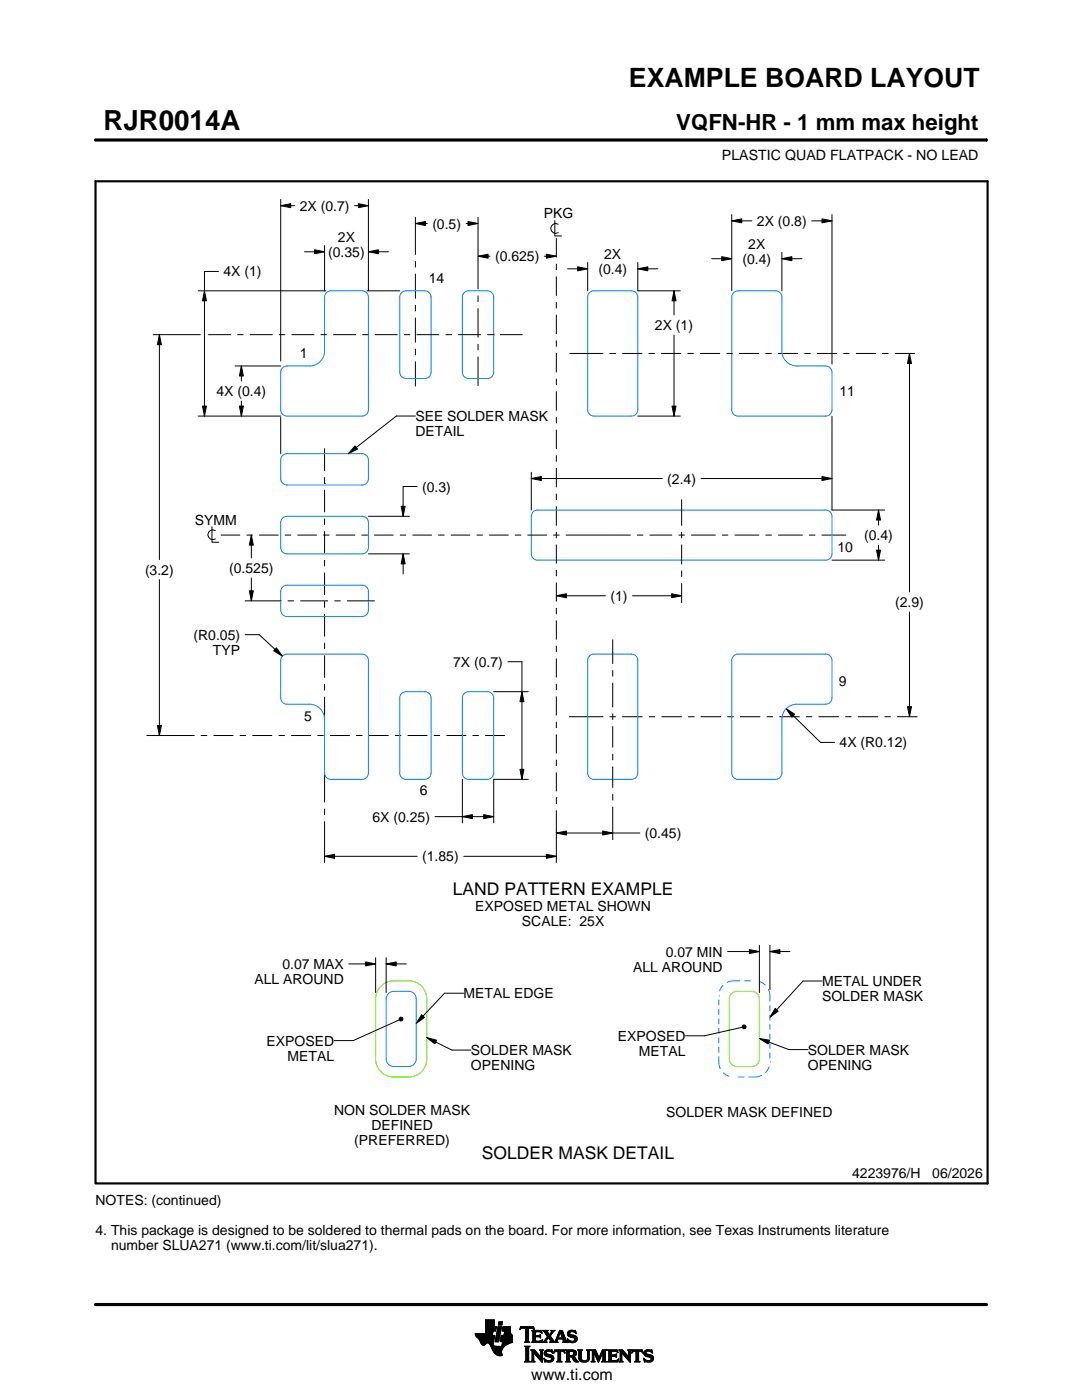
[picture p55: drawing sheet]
<svg xmlns="http://www.w3.org/2000/svg" width="216mm" height="279mm" viewBox="0 0 216 279" stroke-linecap="round" stroke-linejoin="round" font-family="sans-serif">
<defs><g id="words">
<text font-size="5.5" x="20.6" y="26">RJR0014A</text>
<text font-size="5.3" x="125.5" y="17.4">EXAMPLE BOARD LAYOUT</text>
<text font-size="4.4" x="135" y="26">VQFN-HR - 1 mm max height</text>
<g font-size="3.5">
<text x="90.4" y="178.7">LAND PATTERN EXAMPLE</text>
<text x="96.1" y="231.4">SOLDER MASK DETAIL</text>
</g>
<text font-size="3.2" x="106" y="275.3">www.ti.com</text>
<g font-size="2.8">
<text x="144.1" y="32">PLASTIC QUAD FLATPACK - NO LEAD</text>
<text x="59.8" y="42">2X (0.7)</text>
<text x="86.3" y="45.6">(0.5)</text>
<text x="108.5" y="43.6">PKG</text>
<text x="151.1" y="45.1">2X (0.8)</text>
<text x="65.5" y="51.2">(0.35)</text>
<text x="67.4" y="48.2">2X</text>
<text x="98.8" y="52.1">(0.625)</text>
<text x="120.6" y="51.6">2X</text>
<text x="148.1" y="52.6">(0.4)</text>
<text x="149.3" y="49.6">2X</text>
<text x="44.6" y="55.2">4X (1)</text>
<text x="85.6" y="56.4">14</text>
<text x="119.4" y="54.6">(0.4)</text>
<text x="130.7" y="65.9">2X (1)</text>
<text x="59.8" y="71.4">1</text>
<text x="43.2" y="79">4X (0.4)</text>
<text x="167.5" y="78.9">11</text>
<text x="82.9" y="84">SEE SOLDER MASK</text>
<text x="82.9" y="87">DETAIL</text>
<text x="84.2" y="98.1">(0.3)</text>
<text x="133.1" y="96.5">(2.4)</text>
<text x="38.9" y="104.7">SYMM</text>
<text x="172.4" y="107.8">(0.4)</text>
<text x="167.1" y="110.2">10</text>
<text x="28.9" y="114.7">(3.2)</text>
<text x="45.7" y="114.4">(0.525)</text>
<text x="121.8" y="119.9">(1)</text>
<text x="178.6" y="121.1">(2.9)</text>
<text x="38.6" y="127.7">(R0.05)</text>
<text x="42.5" y="130.7">TYP</text>
<text x="90.4" y="133.1">7X (0.7)</text>
<text x="167.4" y="136.9">9</text>
<text x="60.7" y="143.9">5</text>
<text x="167.5" y="149.2">4X (R0.12)</text>
<text x="83.8" y="158.7">6</text>
<text x="74.3" y="164">6X (0.25)</text>
<text x="128.7" y="167.2">(0.45)</text>
<text x="84.2" y="171.9">(1.85)</text>
<text x="94.8" y="181.8">EXPOSED METAL SHOWN</text>
<text x="104.1" y="184.8">SCALE: 25X</text>
<text x="132.9" y="190.9">0.07 MIN</text>
<text x="50.8" y="196.4">ALL AROUND</text>
<text x="56.3" y="193.4">0.07 MAX</text>
<text x="126.3" y="193.9">ALL AROUND</text>
<text x="164" y="196.8">METAL UNDER</text>
<text x="92.5" y="199.2">METAL EDGE</text>
<text x="164" y="199.8">SOLDER MASK</text>
<text x="53.2" y="208.7">EXPOSED</text>
<text x="123.3" y="207.7">EXPOSED</text>
<text x="57.4" y="211.7">METAL</text>
<text x="94" y="210.6">SOLDER MASK</text>
<text x="94" y="213.6">OPENING</text>
<text x="127.5" y="210.7">METAL</text>
<text x="161.2" y="210.5">SOLDER MASK</text>
<text x="161.2" y="213.5">OPENING</text>
<text x="66.7" y="222.5">NON SOLDER MASK</text>
<text x="74.1" y="225.5">DEFINED</text>
<text x="132.9" y="223">SOLDER MASK DEFINED</text>
<text x="70.7" y="228.5">(PREFERRED)</text>
<text x="170" y="235.2">4223976/H</text>
<text x="186" y="235.2">06/2026</text>
<text x="19.1" y="240.5">NOTES: (continued)</text>
<text x="19.1" y="246.5">4. This package is designed to be soldered to thermal pads on the board. For more information, see Texas Instruments literature</text>
<text x="22.2" y="249.5">number SLUA271 (www.ti.com/lit/slua271).</text>
</g>
</g></defs>
<g fill="none" stroke="#000" stroke-width=".2">
<path d="M19.1 27.9h177.7M56 39.8v32.3M73.5 39.8v18.2M196.8 27.7v.5M39.5 58h25.5M40.8 58l.4 2h-.8zM43.6 54.2h-2.8v28.8M56 41l2-.4v.8zM56 41h2.8M60.8 50.2h4M62.8 49.8l2 .4-2 .4zM64.8 49v9"/>
<path d="M70.7 41h2.8M71.5 40.6l2 .4-2 .4zM73.2 58h6.6M73.5 50.2l2-.4v.8zM73.5 50.2h4M82.9 44.6l2-.4v.8zM82.9 43.4v7.5M82.9 52.1v1.3M82.9 54.6v5M82.9 44.6h2.4M93 44.6h2.4M93.4 44.2l2 .4-2 .4z"/>
<path d="M95.4 51.1l2-.4v.8zM95.4 43.4v14.3M95.4 59v1.2M95.4 51.1h2.4M108.6 51.1h2.4M109 50.7l2 .4-2 .4zM110.7 44v3.1h1.3M111 47.5v3.9M111 52.6v1.3M111 55.2v3.8M111.4 44.8a.98 .98 0 0 0-1.5 .8 .98 .98 0 0 0 1.5 .8M113.3 53.6h4"/>
<path d="M115.3 53.2l2 .4-2 .4zM117.3 52.4v5.6M127.3 53.6l2-.4v.8zM127.3 52.4v5.6h8.4M127.3 53.6h4M134.5 58l.4 2h-.8zM134.5 58v4.9M142 51.6h4M144 51.2l2 .4-2 .4zM146 44.1l2-.4v.8zM146 42.8v15.2M146 44.1h4.1"/>
<path d="M156 51.6l2-.4v.8zM156 50.4v7.6M156 51.6h4M162 44.1h4M164 43.7l2 .4-2 .4zM166 42.8v29.9M30.6 66.8h9.4M31.8 66.8l.4 2h-.8zM31.8 66.8v44.9M41.5 66.8h4.6M46.9 73h9.1M47.3 66.8h1.3"/>
<path d="M48.2 73l.4 2h-.8zM48.2 73v3M49.9 66.8h4.5M55.7 66.8h1.2M58.2 66.8h4.5M64 66.8h1.2M66.5 66.8h4.5M72.3 66.8h1.2M74.8 66.8h4.5M80.6 66.8h1.3M82.9 60.9v1.2M82.9 63.4v5"/>
<path d="M82.9 69.6v1.3M82.9 72.1v5M83.1 66.8h4.6M88.9 66.8h1.3M91.4 66.8h4.6M95.4 61.5v5.9M95.4 68.6v1.3M95.4 71.2v5.8M97.2 66.8h1.3M98.5 66.8h.1M99.7 66.8h4.6M111 60.3v1.3"/>
<path d="M111 62.8v3.9M111 67.9v1.3M111 70.5v3.8M111 75.6v1.2M111 78.1v3.9M113.7 70.5h6.7M121.6 70.5h1.3M124.2 70.5h3.9M129.4 70.5h1.3M131.9 70.5h4M134.5 66.9v16.1M137.2 70.5h1.2"/>
<path d="M139.7 70.5h4M145 70.5h1.2M147.5 70.5h4M152.7 70.5h1.3M155.2 70.5h4M160.5 70.5h1.3M163 70.5h4M168.3 70.5h1.2M170.8 70.5h4M176 70.5h.1M176 70.5h1.3M178.6 70.5h4"/>
<path d="M181.5 70.5l.4 2h-.8zM181.5 70.5v47.6M39.5 83h16.5M40.4 81h.8l-.4 2zM47.8 81h.8l-.4 2zM48.2 80v3M56 83.3v7.2M64.8 96.5h.1M64.8 89.5v4.5M64.8 95.2v1.3M64.8 97.7v4.5M70.8 89l.5 .6-1.8 .9z"/>
<path d="M82.9 83h-3.8l-9.6 7.5M83.2 97.1h-2.8v5.9M106 95.5l2-.4v.8zM106 94.3v7.5M106 95.5h26.1M111 83.2v1.3M111 85.7v3.9M111 90.9v1.2M111 93.4v3.9M111 98.5v1.3M127.3 83h8.4M134.1 81h.8l-.4 2z"/>
<path d="M136 99.7v5.2M139.9 95.5h26.1M164 95.1l2 .4-2 .4zM166 83.1v18.7h10.6M31.8 115.7v31.1M42.3 105.1v3.1h1.3M43 105.9a.98 .98 0 0 0-1.5 .8 .98 .98 0 0 0 1.5 .9M44.1 106.8h3.8M48.9 119.9h7.2M49.2 106.8h1.2M49.8 117.9h.8l-.4 2zM50.2 106.8l.4 2h-.8z"/>
<path d="M50.2 106.8v4.6M50.2 115.4v4.5M51.7 106.8h3.9M56.8 106.8h1.3M57.4 119.9h1.3M59.4 106.8h3.8M59.9 119.9h5.6M64.5 106.8h1.2M64.8 103.5v1.2M64.8 106v4.5M64.8 111.8v1.2M64.8 114.3v4.5"/>
<path d="M66.7 119.9h1.3M67 106.8h3.9M69.2 119.9h5.6M72.1 106.8h1.3M73.5 110.5h8.2M73.5 103h8.2M74.7 106.8h3.8M79.8 106.8h1.2M80 101h.8l-.4 2zM80.4 110.5l.4 2h-.8zM80.4 110.5v4M82.3 106.8h3.9"/>
<path d="M87.4 106.8h1.3M90 106.8h3.8M95.1 106.8h1.2M97.6 106.8h3.9M102.7 106.8h1.3M105.3 106.8h3.8M110.4 106.8h1.2M111 118.9l2-.4v.8zM111 101v3.9M111 106.2v1.2M111 108.7v3.8M111 113.7v1.3"/>
<path d="M111 116.3v3.8M111 118.9h9.8M112.9 106.8h12.9M126.2 118.9h9.8M127.1 106.8h1.3M129.6 106.8h4.5M134 118.5l2 .4-2 .4zM135.4 106.8h1.2M136 106.2v1.2M136 108.7v3.9M136 113.9v1.2M136 116.4v3.9"/>
<path d="M137.9 106.8h4.9M144.1 106.8h1.2M146.6 106.8h4.9M152.7 106.8h1.3M155.3 106.8h4.9M161.4 106.8h1.3M163.9 106.8h4.9M166 111.8h10.6M174.9 109.8h.8l-.4 2zM175.3 101.8l.4 2h-.8zM175.3 101.8v3M175.3 108.8v3"/>
<path d="M48.9 126.7h2.8l4.6 4.2M55.1 129.3l1.2 1.6-1.7-1zM64.8 120v1.3M64.8 122.5v4.5M64.8 128.3v1.2M64.8 130.8v4.5M64.8 136.5v1.3M64.8 139.1v4.4M98.5 138h6.9M101.3 132.1h2.8v23.4M104.1 138l.4 2h-.8zM111 121.3v1.3"/>
<path d="M111 123.8v3.8M111 128.9v1.3M111 131.4v3.8M111 136.5v1.2M111 139v3.8M122.3 127.6v4.9M122.3 133.8v1.2M122.3 136.3v4.9M181.5 122.1v20.9M29.2 146.8h9.6M31.4 144.8h.8l-.4 2zM40.1 146.8h.1"/>
<path d="M40.1 146.8h1.2M42.6 146.8h4M47.8 146.8h1.3M50.3 146.8h4M55.6 146.8h1.2M58.1 146.8h4M63.3 146.8h1.3M64.8 154.3v5.8M65.8 146.8h4M71.1 146.8h1.2M73.6 146.8h3.9M78.8 146.8h1.3"/>
<path d="M81.3 146.8h4M86.6 146.8h1.2M89.1 146.8h3.9M92.3 155.5v8.7M94.3 146.8h1.3M96.8 146.8h4M103.7 153.5h.8l-.4 2zM105.4 155.5h-6.9v8.7M111 159.2h.1M111 144v1.3M111 146.6v3.8M111 151.6v1.3"/>
<path d="M111 154.1v3.8M111 159.2v1.3M113.5 143h6.9M121.6 143h1.3M122.3 142.4v1.3M122.3 144.9v4.3M122.3 150.4v1.3M122.3 153v4.2M122.3 158.5v1.2M124.2 143h4M129.5 143h1.2M132 143h4"/>
<path d="M137.3 143h1.3M139.8 143h4.1M145.1 143h1.3M147.7 143h4M153 143h1.2M155.5 143h4.1M156.9 141.4l1.7 1.2-.6 .5zM156.9 141.4l6.8 6.8h2.8M160.8 143h1.3M163.3 143h4.1M168.7 143h1.2M171.2 143h4"/>
<path d="M176.5 143h1.2M179 143h4.1M181.1 141h.8l-.4 2zM64.8 170.9l2-.4v.8zM64.8 161.4v1.2M64.8 163.9v8.2M64.8 170.9h18.4M86.8 163h11.7M92.3 163l2-.4v.8zM92.5 170.9h18.5M96.5 162.6l2 .4-2 .4zM109 170.5l2 .4-2 .4z"/>
<path d="M111 166.2l2-.4v.8zM111 161.7v10.4M111 166.2h16.7M120.3 165.8l2 .4-2 .4zM122.3 161v6.6M69.6 192.4h5.4M73 192l2 .4-2 .4zM75 191.1v7M77.1 192.4l2-.4v.8zM77.1 191.1v7M77.1 192.4h4M92.5 198.2h-3.8l-5.6 6"/>
<path d="M145.2 189.9h6.3M149.5 189.5l2 .4-2 .4zM151.5 188.7v9.4M153.6 189.9l2-.4v.8zM153.6 188.7v8.8M153.6 189.9h4M164 195.8h-3.8l-6.6 7.2M79.7 203.5l-9.2 4.2h-3.8M79.7 203.2l.2-.2 .4 .1 .1 .3-.1 .3-.4 .1-.2-.2zM84.1 202.5l.6 .6-1.6 1.1zM85.2 207.1l1.9 .5-.3 .7zM85.2 207.1l5 2.5h3.8"/>
<path d="M148.1 205l-7.5 1.7h-3.8M148.1 204.8l.3-.3 .3 .1 .2 .3-.2 .3-.3 .1-.3-.2zM151.5 207.3l2 .3-.2 .7zM151.5 207.3l5.9 2.2h3.8M154.7 201.3l.6 .5-1.7 1.2zM94.8 266.2h3.5M94.8 266.3h3.5M94.9 266.4h3.3M94.9 266.5h3.8l-.2 1.2M94.9 266.5h3.8M95 266.6h3.7M95 266.7h3.7"/>
<path d="M95.1 266.8h3.6M95.2 266.9h3.4M95.3 267h3.3M95.4 267.1h3.2M95.5 267.2h3.1M95.6 267.3h3M95.7 267.4h2.8M95.7 267.5h2.8M95.8 267.6h2.7M95.8 267.7h2.7M95.9 267.8h2.6M95.9 267.9h2.5"/>
<path d="M95.9 268h2.5M96 268h1.1M96 268.1h1M96.1 268.2h.8M96.1 268.3h.7M96.2 268.4h.6M96.3 268.4h.4M96.9 266.1h1.4M96.9 266h1.4M96.9 265.9h1.4M96.9 265.8h1.5M96.9 265.7h1.5"/>
<path d="M96.9 264.7l2.2 .1-.2 .9h-.5l-.2 .8M96.9 265.6h2M96.9 265.5h2M96.9 265.4h2M96.9 265.3h2.1M96.9 265.2h2.1M96.9 265.1h2.1M96.9 265h2.1M96.9 264.9h2.1M96.9 264.8h2.2M96.9 264.6h1.7M96.9 264.5h1.7"/>
<path d="M96.9 264.4h1.7M96.9 264.3h1.7M96.9 264.2h1.7M96.9 264.1h1.7M96.9 264h1.7M96.9 263.9h1.7M96.9 263.8h1.7M96.9 263.7h1.7M96.9 263.6h1.7M96.9 263.5h1.7M96.9 263.4h1.7M97.5 268h.9"/>
<path d="M97.6 268.1h.8M97.7 268.2h.7M97.7 268.3h.7M97.8 268.4h.6M97.9 268.5h.6M97.9 268.6h.7M98 268.7h1.1M98 268.8h2.6M98 268.8h2.5M98.1 268.9h2.3M98.1 269h2.3M98.1 269.1h2.2"/>
<path d="M98.2 269.2h2.1M98.2 269.2h2M98.2 269.3h2M98.3 269.4h1.9M98.3 269.5h1.8M98.4 269.6h1.7M98.4 268v.4l.3 .2 2 .1M98.5 269.7h1.6M98.5 267.7l-.1 .3M98.5 269.8h1.6M98.6 269.9h1.5M98.6 264.8v-1.4h-1.7v2.8h-2.1l.1 .3 .8 .9 .6 1h.4l.5-.4 .4 .1 1 1.8 .8 .6h.8l-.1-1.1 .8-.9"/>
<path d="M98.6 270h1.5M98.7 270h1.4M98.8 270.1h1.3M98.8 267.7h.7M98.8 267.6h.7M98.8 267.5h.7M98.9 270.2h1.2M98.9 267.4h.7M98.9 267.3h.7M98.9 267.2h.7M98.9 267.1h.7M98.9 267h.7"/>
<path d="M98.9 270.3h1.3M99 266.9h.6M99 266.9h.7M99 266.8h.7M99 266.7h.7M99 266.6h.7M99 266.5h.7M99.1 270.4h1.1M99.1 266.4h.7M99.1 266.3h.7M99.1 266.2h.7M99.1 266.1h.7"/>
<path d="M99.1 266h.7M99.2 265.9h.7M99.2 265.8h.7M99.2 270.4h1M99.2 265.7h.7M99.2 265.6h.7M99.2 265.5h.7M99.3 265.4h.6M99.3 265.4h.7M99.3 265.3h.7M99.3 265.2h.7M99.3 265.1h.7"/>
<path d="M99.3 265h.7M99.4 270.5h.8M99.4 264.9h.7M99.4 264.8h.7M99.4 264.8h.7l-.6 3h-.7zM99.4 264.5l.2-.7h.7l-.2 .7h-.7M99.5 264.4h.6M99.5 264.3h.7M99.5 264.2h.7M99.5 264.1h.7M99.5 264h.7M99.5 263.9h.7"/>
<path d="M99.6 263.8h.7M99.8 270.6h.1M99.8 267.7h2.4M99.8 267.6h2.4M99.8 267.5h2.4M99.9 267.4h2.3M99.9 267.3h2.3M99.9 267.2h2.3M99.9 267.1h2.3M99.9 267h2.3M99.9 266.9h2.3M100 266.9h2.2"/>
<path d="M100 266.8h2.2M100 266.7h2.2M100 266.6h2.2M100 266.5h2.2M100.1 268.6h.7M100.2 268.5h.7M100.2 268.4h.8M100.2 268.4h.9M100.2 268.3h1M100.2 268.2h1.2M100.2 265.6h1.6M100.2 268.1h1.4"/>
<path d="M100.2 265.5h1.6M100.2 268h1.6M100.3 265.4h1.5M100.3 268h1.7M100.3 267.9h1.9M100.3 265.3h1.5M100.3 267.8h1.9M100.3 265.2h1.5M100.3 265.1h1.5M100.3 265h1.5M100.4 264.9h1.4M100.4 264.8h1.4"/>
<path d="M100.6 266.5l.1-.8h-.5l.2-.9h1.4l.1 1.1 .3 .6v1.4l-1.3 .6M100.6 266.4h1.5M100.6 266.3h1.4M100.6 266.2h1.4M100.6 266.1h1.3M100.7 266h1.2M100.7 265.9h1.2M100.7 265.8h1.1M100.7 265.7h1.1M102.2 266.5h-2.2l-.2 1.1 .1 .2h.4l-.2 .9M103.7 265.3h.1M103.8 265.2h.2"/>
<path d="M103.8 265h2.8M103.8 264.9h2.7M103.9 264.8h2.6M104.7 267.8h1M104.7 271.8h1.1M104.7 268.7h1M104.8 267.7h.7M104.8 271.7h.8M104.9 265.2h.6M104.9 268.9h.6M104.9 267.6h.6M104.9 267.5l-.2 .3"/>
<path d="M104.9 267.5h.6M104.9 267.4h.6M104.9 267.3h.6M104.9 267.2h.6M104.9 267.1h.6M104.9 267h.6M104.9 266.8h.6M104.9 266.7h.6M104.9 266.6h.6M104.9 266.5h.6M104.9 266.4h.6M104.9 266.3h.6"/>
<path d="M104.9 266.2h.6M104.9 266.1h.6M104.9 265.9h.6M104.9 265.8h.6M104.9 265.7h.6M104.9 265.6h.6M104.9 265.5h.6M104.9 265.4h.6M104.9 265.3h.6M104.9 271.5h.6M104.9 269h.6M104.9 271.4h.6"/>
<path d="M104.9 271.4v-2.4l-.2-.4h1.1l-.3 .4v2.4M104.9 271.4l-.2 .4h1.1l-.3-.4M104.9 271.3h.6M104.9 271.2h.6M104.9 271.1h.6M104.9 271h.6M104.9 270.9h.6M104.9 270.8h.6M104.9 270.6h.6M104.9 270.5h.6M104.9 270.4h.6M104.9 270.3h.6"/>
<path d="M104.9 270.2h.6M104.9 270.1h.6M104.9 270h.6M104.9 269.9h.6M104.9 269.8h.6M104.9 269.6h.6M104.9 269.5h.6M104.9 269.4h.6M104.9 269.3h.6M104.9 269.2h.6M104.9 269.1h.6M105.5 267.5l.2 .3"/>
<path d="M105.5 267.5v-2.3l.7-.1 .4 .3-.1-.6h-2.6l-.1 .6 .4-.3 .7 .1v2.3M105.7 267.8h-1M105.9 271.8h.8M105.9 269.4h.8M106.1 269.5h.7M106.1 267.8h2M106.1 271.7h.5M106.2 269.6h.7M106.2 271.5h.3M106.2 265.6h1.8M106.2 269.8h.8M106.2 271.4h.3"/>
<path d="M106.2 271.4l-.3 .4h.8l-.2-.4M106.2 271.3h.3M106.2 271.2h.3M106.2 271.1h.3M106.2 271h.3M106.2 270.9h.3M106.2 270.8h.3M106.2 270.6h.3M106.2 270.5h.3M106.2 270.4h.3M106.2 270.3h.3M106.2 270.2h.3"/>
<path d="M106.2 270.1h.3M106.2 270h1M106.2 269.9h.9M106.2 269.8v1.6M106.2 269.8l-.3-.4h.8l1.2 1.4M106.3 267.7h1.8M106.3 265.7h1.8M106.3 267.6h.6M106.3 265.8h.6M106.3 267.5l-.2 .3M106.3 267.5h.5M106.3 267.4h.5"/>
<path d="M106.3 267.3h.5M106.3 267.2h.5M106.3 267.1h.5M106.3 267h.5M106.3 266.8h.5M106.3 266.7h1.6M106.3 266.6h1.6M106.3 266.5h.5M106.3 266.4h.5M106.3 266.3h.5M106.3 266.2h.5M106.3 266.1h.5"/>
<path d="M106.3 265.9h.5M106.4 265.2h.2M106.5 270h.1M106.5 270v1.4M106.5 265.3h.1M106.6 270.1h.7M106.7 270.2h.7M106.8 270.3h.7M106.8 265.9l.2-.1h.6l.6 .2-.2-.5h-1.9l.2 .3v1.7M106.8 265.9v.6h.8l.3-.2v.7M106.9 270.4h.7M107 270.5h.7"/>
<path d="M107.1 270.6h.7M107.2 270.8h1M107.3 270.9h.9M107.4 271h.8M107.5 271.1h.7M107.6 271.2h.6M107.6 266.5h.3M107.7 271.3h.5M107.7 269.4h.7M107.7 266.8h.2M107.7 267.6h.5M107.8 266.4h.1"/>
<path d="M107.8 271.4h.4M107.8 267h.1M107.8 265.8h.3M107.8 269.5h.5M107.9 271.5h.3M107.9 269.6h.3M107.9 267l-.3-.2h-.8l.1 .8h.9l.5-.2M107.9 269.8h.3M107.9 270.6h.3M107.9 270.5h.3M107.9 270.4h.3M107.9 270.3h.3"/>
<path d="M107.9 270.2h.3M107.9 270.1h.3M107.9 270h.3M107.9 269.9h.3M107.9 269.8v1M107.9 269.8l-.2-.4h.7l-.2 .4M108 271.7h.2M108 265.9h.1M108 267.5h.2M108.1 271.8h.1M108.1 266.1h.1M108.2 267.4h.1"/>
<path d="M108.2 269.8v2.1l-1.7-1.9M108.2 267.8h.9M108.3 267.4l-.2 .5-2-.1M108.3 265.6h1M108.5 267.7h.5M108.5 271.1l.8 .4h.5l.2-.2-.1-.3-1-.4-.3-.3 .1-.7 .8-.2 .5 .1 .2-.1 .1 .6-.9-.3-.3 .1-.1 .3 1.3 .4 .2 .6M108.5 271.1h.1M108.5 265.7h.7M108.5 271.2h.2M108.6 271.3h.2M108.6 270.1h.4M108.6 270h.4"/>
<path d="M108.6 270.2h.6M108.6 267.6h.4M108.6 271.4h.4M108.6 269.9h.4M108.6 270.3h1M108.6 265.8h.7M108.6 271.5h.8M108.6 269.8h.5M108.7 271.7h1.5M108.7 270.4h1.3M108.7 267.5h.3M108.7 271.8h.1"/>
<path d="M108.7 265.9h.6M108.7 269.6h1.5M108.8 267.4h.3M108.8 270.5h1.5M108.8 266.1h.6M108.8 269.5h1.4M108.8 267.3h.4M108.9 266.2h.6M108.9 267.2h.4M108.9 266.3h.6M108.9 270.6h1.5M109 267.1h.3"/>
<path d="M109 266.4h1M109.1 271.8h.9M109.1 269.4h.7M109.1 267h.9M109.1 266.5h.8M109.1 267.8h-.9M109.2 266.8h.8M109.2 266.6h.6M109.2 266.7h.7M109.2 266.7l-.6 .9-.4 .2M109.3 270.8h1.1M109.5 267.1h.6"/>
<path d="M109.6 267.2h.6M109.7 271.5h.7M109.7 267.3h.6M109.7 267.8l.2-.1-.5-.8-.4 .8 .1 .1M109.7 267.8h1.6M109.7 266.3h.4M109.7 267.4h.6M109.8 270.9h.7M109.8 266.2h.3M109.8 266.6l.9 1.2 1-2.3h.5l.8 2.1 .3 .2M109.8 267.5h.6M109.9 266.1h.3"/>
<path d="M109.9 269.8h.4M109.9 267.6h.6M109.9 267.7h.7M109.9 271.4h.5M109.9 265.9h.4M110 271h.5M110 265.6h.7M110 265.9l-.4 .5-.4-.6 .2-.3h-1.1l.9 1.2M110 265.9l.1-.2-.2-.2h.8l-.9 1.1M110 271.3h.5M110 265.8h.4M110 271.1h.5"/>
<path d="M110 271.2h.5M110.1 269.4h.1M110.1 265.7h.4M110.1 269.9h.2M110.2 270h.1M110.5 270h.1M110.5 269.9h.2M110.5 271.1l-.3 .6-.7 .2-.6-.2-.2 .1-.2-.7M110.5 269.8h.3M110.6 269.6h2.1M110.6 269.5h2M110.6 269.4h2"/>
<path d="M110.7 267.7h.5M110.8 267.6h.4M110.9 267.5h.3M110.9 267.4h.3M111 267.3h.3M111 267.2h1.8M111 267.1h1.8M111.1 267h.3M111.1 271.8h1M111.1 266.8h.4M111.2 266.7h.3M111.2 267.5l.1-.2h1l.1 .2"/>
<path d="M111.2 267.5v.3h.1M111.2 266.6h.3M111.3 266.5h.3M111.3 271.7h.6M111.3 266.4h.3M111.3 271.5h.6M111.3 267.8h-1.6M111.3 269.8h.6M111.4 266.3h.3M111.4 271.4h.5M111.4 271.4l-.1-1.7h-.4l-.4 .4 .2-.7h1.9l.1 .7-.4-.4h-.4v1.7M111.4 270.5h.5"/>
<path d="M111.4 270.4h.5M111.4 270.3h.5M111.4 270.2h.5M111.4 270.1h.5M111.4 270h.5M111.4 269.9h.5M111.4 271.4l-.3 .4h1l-.2-.4M111.4 271.3h.5M111.4 271.2h.5M111.4 271.1h.5M111.4 271h.5M111.4 270.9h.5"/>
<path d="M111.4 270.8h.5M111.4 270.6h.5M111.4 266.2h.3M111.4 266.1h.4M111.5 265.9h.9M111.5 265.8h.8M111.6 265.7h.7M111.6 265.6h.6M111.8 265.9l.4 1.1h-.8zM111.9 266.1h.5M111.9 266.2h.5M111.9 266.3h.6"/>
<path d="M112 266.4h.5M112 266.5h.6M112.1 266.6h.5M112.1 266.7h.6M112.1 266.8h.6M112.2 267h.5M112.2 267.8h1.1M112.3 267.3h.6M112.3 267.4h.6M112.4 267.5h.6M112.4 267.5v.3h-.2M112.4 269.8h.3"/>
<path d="M112.4 267.6h.6M112.4 267.7h.7M112.6 269.9h.1M112.6 270h.2M112.8 271.8h1M112.8 269.4h1.6M113 269.5h1.7M113 271.7h.7M113 269.6h1.9M113 271.5h.6M113 269.8h.6M113 271.4h.6"/>
<path d="M113 271.4l-.2 .4h1l-.2-.4M113 271.3h.6M113 271.2h.6M113 271.1h.6M113 271h.6M113 270.9h.6M113 270.8h1.5M113 270.6h1.6M113 270.5h1.8M113 270.4h.6M113 270.3h.6M113 270.2h.6"/>
<path d="M113 270.1h.6M113 270h.6M113 269.9h.6M113 269.8v1.6M113 269.8l-.2-.4h1.5l.5 .2 .2 .3v.4l-.2 .3-.4 .1M113.2 267.3h.2M113.2 267.4h.3M113.2 266.2h.5M113.2 266.3h.6M113.2 266.1h.5M113.3 267.5h.3M113.3 267.8h-1.1"/>
<path d="M113.3 266.4h.9M113.3 265.9h.4M113.3 267.6h.6M113.3 266.5h1.3M113.3 267.7h1.6M113.3 265.8h.5M113.3 267.8h.2M113.4 266.6h1.5M113.4 265.7h1.5M113.4 265.7l.5-.2 .7 .1 .2-.1 .1 .7-.7-.4h-.4l-.1 .3 .1 .2 .9 .2 .4 .3 .1 .5-.3 .5-.6 .2-.7-.2-.2 .1-.2-.7 .9 .5 .4-.1 .2-.3-.1-.3-1.2-.4-.2-.5zM113.5 266.7h1.5M113.5 265.6h1.4"/>
<path d="M113.6 271.4v-.6h.4l.7 .9 .8 .1M113.6 269.9l.1-.2 .7 .2v.4l-.4 .2M113.6 269.9v.6M113.7 267.8h1.1M113.8 266.8h1.3M113.8 265.5h.6M114 268h.4M114.1 270.9h.6M114.2 271h.6M114.2 271.1h.7M114.3 271.2h.6M114.3 267h.8"/>
<path d="M114.3 269.8h.7M114.3 270.4h.6M114.4 271.3h.6M114.4 270.7l1.1 1.1M114.4 270.7h.1M114.4 271.4h.7M114.4 269.9h.6M114.4 270.3h.6M114.5 267.6h.5M114.5 270.2h.5M114.5 270h.5M114.5 265.8h.4"/>
<path d="M114.5 270.1h.5M114.5 271.5h.7M114.6 271.7h.7M114.6 267.1h.6M114.6 267.5h.5M114.7 267.2h.5M114.7 267.4h.5M114.7 265.9h.3M114.7 267.3h.5M114.7 271.8h.8M114.8 266.1h.2M114.9 266.2h.1"/>
<path d="M115.3 269.4h.9M115.4 269.5h.7M115.5 269.6h.5M115.5 269.8h.5M115.5 269.8v1.4l.4 .5 .6 .2 .6-.1 .4-.3 .1-.5M115.5 271h.5M115.5 270.9h.5M115.5 270.8h.5M115.5 270.6h.5M115.5 270.5h.5M115.5 270.4h.5M115.5 270.3h.5"/>
<path d="M115.5 270.2h.5M115.5 270.1h.5M115.5 270h.5M115.5 269.9h.5M115.5 269.8l-.2-.4h.9l-.2 .4M115.5 271.1h.5M115.5 271.2h.5M115.5 271.3h.6M115.6 271.4h.6M115.7 271.5h.8M115.8 271.7h1.5M116 271l.2 .4 .4 .2 .5-.2 .2-.4"/>
<path d="M116 269.8v1.2M116 271.8h1.1M116.8 271.5h.6M117 269.4h.8M117.1 271.4h.4M117.2 269.5h.5M117.2 271.3h.4M117.2 269.6h.4M117.2 271.2h.4M117.2 271.1h.4M117.3 269.8h.3M117.3 271h.3"/>
<path d="M117.3 270.9h.3M117.3 270.8h.3M117.3 270.6h.3M117.3 270.5h.3M117.3 270.4h.3M117.3 270.3h.3M117.3 270.2h.3M117.3 270.1h.3M117.3 270h.3M117.3 269.9h.3M117.6 269.8l.2-.4h-.8l.2 .3 .1 1.3M117.6 269.8v1.2"/>
<path d="M118 271.8h.7M118 269.4h.8M118.1 269.5h.8M118.1 271.7h.5M118.2 269.6h.7M118.2 271.5h.3M118.2 269.8h.8M118.2 271.4h.3M118.2 269.8l-.2-.4h.8l.7 1.6 .7-1.6h.9l-.3 .4M118.2 271.4l-.2 .4h.7l-.2-.4M118.2 271.3h.3M118.2 271.2h.3"/>
<path d="M118.2 271.1h.3M118.2 271h.3M118.2 270.9h.3M118.2 270.8h.3M118.2 270.6h.3M118.2 270.5h.3M118.2 270.4h.3M118.2 270.3h.3M118.2 270.2h.3M118.2 270.1h.3M118.2 270h.9M118.2 269.9h.8"/>
<path d="M118.2 269.8v1.6M118.6 270.1h.5M118.6 270.2h.6M118.7 270.3h.5M118.7 270.4h.6M118.8 270.5h.5M118.8 270.6h.6M118.9 270.8h.5M118.9 270.9h.6M119 271h.8M119 271.1h.8M119.1 271.2h.6"/>
<path d="M119.1 271.3h.6M119.2 271.4h.4M119.2 271.5h.4M119.3 271.7h.2M119.3 271.8h.2M119.6 270.9h.3M119.6 270.8h.3M119.7 270.6h.3M119.7 270.5h.3M119.8 270.4h.3M119.8 270.3h.3M119.9 270.2h.3"/>
<path d="M119.9 270.1h.3M120 270h.8M120 269.9h.8M120 269.8h.8M120.1 271.8h1M120.1 269.6h.7M120.1 269.5h.8M120.2 269.4h.9M120.2 271.7h.7M120.3 271.5h.5M120.3 271.4h.5M120.3 271.4l-.2 .4h1l-.3-.4"/>
<path d="M120.3 271.4v-1.5l-.9 2-.9-2v1.5M120.3 271.3h.5M120.3 271.2h.5M120.3 271.1h.5M120.3 271h.5M120.3 270.9h.5M120.3 270.8h.5M120.3 270.6h.5M120.3 270.5h.5M120.3 270.4h.5M120.3 270.3h.5M120.3 270.2h.5"/>
<path d="M120.3 270.1h.5M120.8 269.8v1.6M121.2 271.8h2M121.2 269.4h1.9M121.4 269.5h1.8M121.4 271.7h1.9M121.5 269.6h1.7M121.5 271.5h1.8M121.5 269.8h.5M121.5 271.4h.5M121.5 269.8l-.3-.4h1.9l.2 .6M121.5 269.9h.5"/>
<path d="M121.5 269.8v1.6M121.5 271.3h.5M121.5 271.2h.5M121.5 271.1h.5M121.5 271h.5M121.5 270.9h.5M121.5 270.8h.5M121.5 270.6h1.5M121.5 270.5h1.5M121.5 270.4h1.5M121.5 270.3h.5M121.5 270.2h.5"/>
<path d="M121.5 270.1h.5M121.5 270h.5M122.6 270.4l.4-.2v.7l-.2-.2h-.8v.8h.2M122.9 270.8h.1M122.9 270.3h.1M123 269.8h.3M123.1 271.4h.3M123.2 269.9h.1M123.3 270h.1M123.3 270l-.4-.3h-.8l-.1 .7M123.3 271.3h.1M123.4 271.2h.1"/>
<path d="M123.4 271.2l-.2 .6h-2l.3-.4M123.4 271.2l-.3 .3h-.4M123.5 271.8h.8M123.5 269.4h.7M123.6 269.5h.7M123.7 271.7h.5M123.7 269.6h.7M123.7 271.5h.4M123.7 269.8h.8M123.7 271.4h.4M123.7 271.4l-.2 .4h.8l-.2-.4M123.7 271.3h.4"/>
<path d="M123.7 271.2h.4M123.7 271.1h.4M123.7 271h.4M123.7 270.9h.4M123.7 270.8h.4M123.7 270.6h.4M123.7 270.5h.4M123.7 270.4h.4M123.7 270.3h.4M123.7 270.2h.4M123.7 270.1h.4M123.7 270h1"/>
<path d="M123.7 269.9h.9M123.7 269.8v1.6M123.7 269.8l-.2-.4h.7l1.2 1.4 .1-1M124.1 270v1.4M124.1 270h.1M124.2 270.1h.6M124.2 270.2h.7M124.3 270.3h.7M124.4 270.4h.7M124.5 270.5h.7M124.6 270.6h.7M124.7 270.8h1.1"/>
<path d="M124.8 270.9h1M124.9 271h.9M125 271.1h.8M125.1 271.2h.7M125.2 271.3h.6M125.2 269.4h.8M125.3 271.4h.5M125.4 269.5h.5M125.4 271.5h.4M125.4 269.6h.4M125.5 269.8h.3M125.5 269.8l-.3-.4h.8l-.2 .4"/>
<path d="M125.5 270.4h.3M125.5 270.3h.3M125.5 270.2h.3M125.5 270.1h.3M125.5 270h.3M125.5 269.9h.3M125.5 270.6h.3M125.5 270.5h.3M125.5 271.7h.3M125.6 271.8h.2M125.8 269.8v2.1l-1.7-1.9M126 270h.1"/>
<path d="M126.1 269.9h.1M126.1 269.8h.3M126.1 269.6h2.1M126.2 269.5h2M126.2 269.4h2M126.6 271.8h1.1M126.9 271.7h.6M126.9 271.5h.5M126.9 269.8h.5M126.9 271.4h.5M126.9 271.4v-1.7h-.5l-.3 .4 .1-.7h1.9l.2 .7-.4-.4h-.5v1.7M126.9 270.5h.5"/>
<path d="M126.9 270.4h.5M126.9 270.3h.5M126.9 270.2h.5M126.9 270.1h.5M126.9 270h.5M126.9 269.9h.5M126.9 271.4l-.3 .4h1.1l-.3-.4M126.9 271.3h.5M126.9 271.2h.5M126.9 271.1h.5M126.9 271h.5M126.9 270.9h.5"/>
<path d="M126.9 270.8h.5M126.9 270.6h.5M128 269.8h.3M128.1 269.9h.2M128.2 270h.1M128.4 271.1h.1M128.4 271.2h.2M128.5 271.3h.2M128.5 270.1h.4M128.5 270h.4M128.5 270.2h.6M128.5 271.4h.4"/>
<path d="M128.5 269.9h.4M128.5 270.3h1M128.5 271.5h.8M128.5 269.8h.5M128.6 271.7h1.5M128.6 270.4h1.3M128.6 271.8h.1M128.6 269.6h1.5M128.7 270.5h1.5M128.7 269.5h1.4M128.8 270.6h1.5M128.9 271.8h1"/>
<path d="M129 269.4h.7M129.1 270.8l-.6-.4 .1-.7 .5-.3 .8 .1 .2-.1 .1 .7-.8-.4-.4 .1-.1 .2 1.3 .5 .2 .6M129.1 270.8l.8 .2v.4l-.7 .1-.8-.4M129.2 270.8h1.1M129.6 271.5h.7M129.6 270.9h.8M129.8 269.8h.4M129.8 271.4h.5M129.9 271h.5M129.9 271.3h.5M129.9 271.1h.5M129.9 271.2h.5"/>
<path d="M129.9 269.4h.2M130 269.9h.2M130.1 270h.1M130.4 271.1l-.3 .6-.7 .2-.6-.2-.2 .1-.2-.7"/>
</g>
<g fill="#000">
<path d="M40.8 58l.4 2h-.8zM56 41l2-.4v.8zM62.8 49.8l2 .4-2 .4zM71.5 40.6l2 .4-2 .4zM73.5 50.2l2-.4v.8zM82.9 44.6l2-.4v.8zM95.4 51.1l2-.4v.8zM93.4 44.2l2 .4-2 .4zM109 50.7l2 .4-2 .4zM115.3 53.2l2 .4-2 .4zM127.3 53.6l2-.4v.8zM134.5 58l.4 2h-.8z"/>
<path d="M146 44.1l2-.4v.8zM144 51.2l2 .4-2 .4zM156 51.6l2-.4v.8zM164 43.7l2 .4-2 .4zM31.8 66.8l.4 2h-.8zM48.2 73l.4 2h-.8zM181.5 70.5l.4 2h-.8zM40.4 81h.8l-.4 2zM47.8 81h.8l-.4 2zM70.8 89l.5 .6-1.8 .9zM106 95.5l2-.4v.8zM134.1 81h.8l-.4 2z"/>
<path d="M164 95.1l2 .4-2 .4zM50.2 106.8l.4 2h-.8zM49.8 117.9h.8l-.4 2zM80 101h.8l-.4 2zM80.4 110.5l.4 2h-.8zM111 118.9l2-.4v.8zM134 118.5l2 .4-2 .4zM175.3 101.8l.4 2h-.8zM174.9 109.8h.8l-.4 2zM55.1 129.3l1.2 1.6-1.7-1zM104.1 138l.4 2h-.8zM31.4 144.8h.8l-.4 2z"/>
<path d="M103.7 153.5h.8l-.4 2zM156.9 141.4l1.7 1.2-.6 .5zM181.1 141h.8l-.4 2zM64.8 170.9l2-.4v.8zM92.3 163l2-.4v.8zM96.5 162.6l2 .4-2 .4zM111 166.2l2-.4v.8zM109 170.5l2 .4-2 .4zM120.3 165.8l2 .4-2 .4zM73 192l2 .4-2 .4zM77.1 192.4l2-.4v.8zM149.5 189.5l2 .4-2 .4z"/>
<path d="M153.6 189.9l2-.4v.8zM79.7 203.2l.2-.2 .4 .1 .1 .3-.1 .3-.4 .1-.2-.2zM84.1 202.5l.6 .6-1.6 1.1zM85.2 207.1l1.9 .5-.3 .7zM148.1 204.8l.3-.3 .3 .1 .2 .3-.2 .3-.3 .1-.3-.2zM151.5 207.3l2 .3-.2 .7zM154.7 201.3l.6 .5-1.7 1.2z"/>
</g>
<path d="M19.1 36.2h178v200h-178z" fill="none" stroke="#000" stroke-width=".43"/>
<path d="M19 27.9h177.8M19 260.3h177.8" fill="none" stroke="#000" stroke-width=".63"/>
<g fill="none" stroke="#0080ff" stroke-width=".2">
<path d="M65.3 58.3l.7-.3h6.3a1.25 1.25 0 0 1 1.2 1.3v22.5a1.25 1.25 0 0 1-1.2 1.2h-15a1.25 1.25 0 0 1-1.3-1.2v-7.5a1.25 1.25 0 0 1 1.3-1.3h4.5a3 3 0 0 0 3-3v-10.7v-.4zM80 58.6l.6-.5 .4-.1h3.8a1.25 1.25 0 0 1 1.2 1.3v15a1.25 1.25 0 0 1-1.2 1.2h-3.8a1.25 1.25 0 0 1-1.2-1.2v-15zM92.8 58.3l.7-.3h3.8a1.25 1.25 0 0 1 1.2 1.3v15a1.25 1.25 0 0 1-1.2 1.2h-3.8a1.25 1.25 0 0 1-1.2-1.2v-15v-.4zM117.8 58.3l.7-.3h7.5a1.25 1.25 0 0 1 1.3 1.3v22.5a1.25 1.25 0 0 1-1.3 1.2h-7.5a1.25 1.25 0 0 1-1.2-1.2v-22.5v-.4zM146.5 58.3l.8-.3h7.5a1.25 1.25 0 0 1 1.2 1.3v10.7a3 3 0 0 0 3 3h5.8a1.25 1.25 0 0 1 1.2 1.3v7.5a1.25 1.25 0 0 1-1.2 1.2h-17.5a1.25 1.25 0 0 1-1.3-1.2v-22.5l.1-.4zM56.5 90.8l.8-.3h15a1.25 1.25 0 0 1 1.2 1.3v3.7a1.25 1.25 0 0 1-1.2 1.3h-15a1.25 1.25 0 0 1-1.3-1.3v-3.7l.1-.4zM56.5 103.3l.8-.3h15a1.25 1.25 0 0 1 1.2 1.3v5a1.25 1.25 0 0 1-1.2 1.2h-15a1.25 1.25 0 0 1-1.3-1.2v-5l.1-.4zM56.5 117l.8-.2h15a1.25 1.25 0 0 1 1.2 1.2v3.8a1.25 1.25 0 0 1-1.2 1.2h-15a1.25 1.25 0 0 1-1.3-1.2v-3.8l.1-.4zM106.5 102l.8-.2h57.5a1.25 1.25 0 0 1 1.2 1.2v7.5a1.25 1.25 0 0 1-1.2 1.3h-57.5a1.25 1.25 0 0 1-1.3-1.3v-7.5l.1-.4zM56.5 130.8l.8-.3h15a1.25 1.25 0 0 1 1.2 1.3v22.5a1.25 1.25 0 0 1-1.2 1.2h-6.3a1.25 1.25 0 0 1-1.2-1.2v-10.8a3 3 0 0 0-3-3h-4.5a1.25 1.25 0 0 1-1.3-1.2v-7.5l.1-.4zM80.3 138.3l.7-.3h3.8a1.25 1.25 0 0 1 1.2 1.3v15a1.25 1.25 0 0 1-1.2 1.2h-3.8a1.25 1.25 0 0 1-1.2-1.2v-15v-.4zM92.8 138.3l.7-.3h3.8a1.25 1.25 0 0 1 1.2 1.3v15a1.25 1.25 0 0 1-1.2 1.2h-3.8a1.25 1.25 0 0 1-1.2-1.2v-15v-.4z"/>
<path d="M117.6 130.9l.9-.4h7.5a1.25 1.25 0 0 1 1.3 1.3v22.5a1.25 1.25 0 0 1-1.3 1.2h-7.5a1.25 1.25 0 0 1-1.2-1.2v-22.5zM146.5 130.8l.8-.3h17.5a1.25 1.25 0 0 1 1.2 1.3v7.5a1.25 1.25 0 0 1-1.2 1.2h-5.8a3 3 0 0 0-3 3v10.8a1.25 1.25 0 0 1-1.2 1.2h-7.5a1.25 1.25 0 0 1-1.3-1.2v-22.5l.1-.4zM77.7 198.1l.9-.3h3a1.5 1.5 0 0 1 1.5 1.5v12a1.5 1.5 0 0 1-1.5 1.5h-3a1.5 1.5 0 0 1-1.5-1.5v-12v-.4zM143.4 198.7h.1M143.4 199.5v1.1M144.3 196.6l-.7 1.2M147.7 195.7l-1.7 .1-.9 .3M148.5 195.7h1.3M151.6 195.9l1.1 .7M153.3 197.4l.3 1v1.5M143.4 210.8l.1 1.6 .3 .9M143.4 201.4v1.1"/>
<path d="M143.4 203.3v1.1M143.4 205.2v1.1M143.4 207v1.2M143.4 208.9v1.2M144.3 214.1l1.2 .7M147.3 214.9h1.2M152 214.6l-1 .3h-1.6M153.5 212.9l-.8 1.2M153.6 211.9h.1M153.6 200.6v1.2M153.6 202.5v1.1M153.6 204.4v1.1"/>
<path d="M153.6 206.3v1.1M153.6 208.2v1.1M153.6 210.1v1.1"/>
</g>
<path d="M76 196.8a3.6 3.6 0 0 1 2.6-1.1h3a3.6 3.6 0 0 1 3.6 3.6v12a3.6 3.6 0 0 1-3.6 3.6h-3a3.6 3.6 0 0 1-3.6-3.6v-12a3.6 3.6 0 0 1 1-2.5zM146.1 198.1l.9-.3h3a1.5 1.5 0 0 1 1.5 1.5v12a1.5 1.5 0 0 1-1.5 1.5h-3a1.5 1.5 0 0 1-1.5-1.5v-12l.1-.4z" fill="none" stroke="#6ef200" stroke-width=".2"/>
<use href="#words"/>
</svg>
